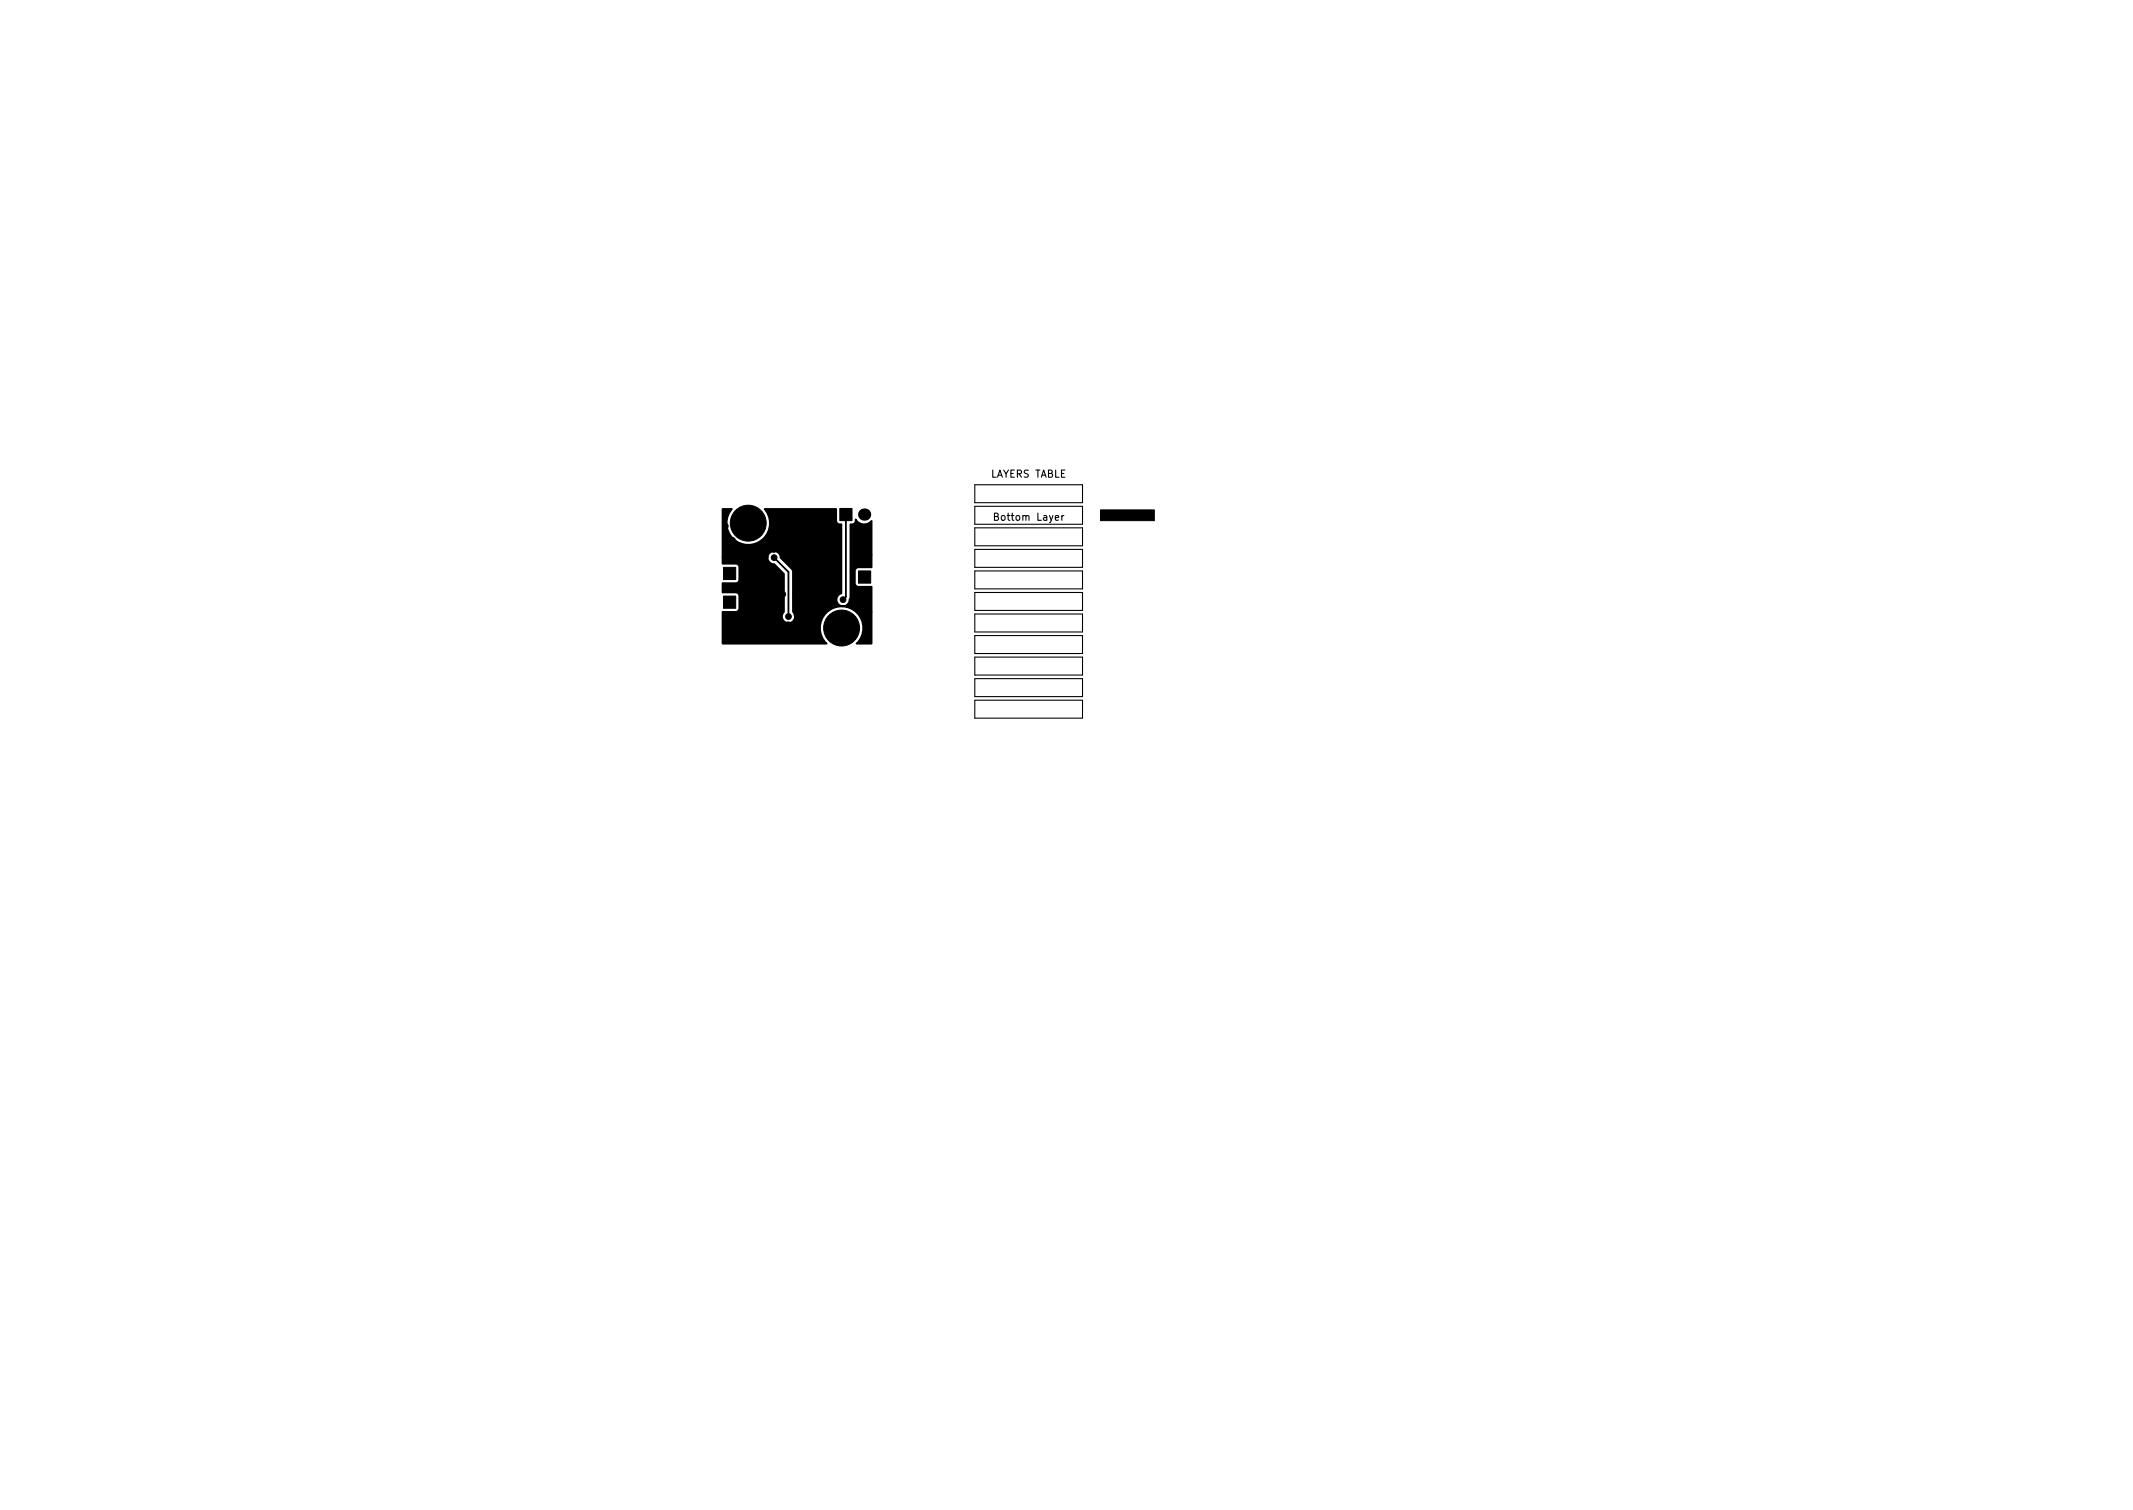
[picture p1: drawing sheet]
<svg xmlns="http://www.w3.org/2000/svg" width="297mm" height="210mm" viewBox="0 0 297 210" stroke-linecap="round" stroke-linejoin="round" font-family="sans-serif">
<defs><g id="words">
<g font-size="1.4">
<text x="137.9" y="66.5">LAYERS TABLE</text>
<text x="138.8" y="72.5">Bottom Layer</text>
</g>
</g></defs>
<g fill="#000" stroke="#000" stroke-width=".14">
<path d="M100.8 79h1.6v1.7h-1.6zM116.9 70.8h1.8v1.7h-1.8zM153.2 71h7.5v1.5h-7.5zM100.8 83h1.6v1.7h-1.6zM119.5 79.5h1.7v1.7h-1.7z"/>
<circle cx="101" cy="75.2" r=".4"/>
<circle cx="101" cy="73.2" r=".4"/>
<circle cx="101" cy="74.2" r=".4"/>
<circle cx="102" cy="75.2" r=".4"/>
<circle cx="102.3" cy="72.8" r=".4"/>
<circle cx="102.9" cy="74.2" r=".4"/>
<circle cx="102.9" cy="71.5" r=".4"/>
<circle cx="103.5" cy="76.2" r=".4"/>
<circle cx="104.2" cy="74.7" r=".4"/>
<circle cx="104.2" cy="72.8" r="2.5"/>
<circle cx="104.2" cy="71" r=".4"/>
<circle cx="105.5" cy="74.2" r=".4"/>
<circle cx="105.5" cy="71.5" r=".4"/>
<circle cx="106.1" cy="72.8" r=".4"/>
<circle cx="107.8" cy="76.5" r=".4"/>
<circle cx="107.8" cy="77.6" r=".4"/>
<circle cx="108.5" cy="75.5" r=".4"/>
<circle cx="111.5" cy="77.8" r=".4"/>
<circle cx="115" cy="75" r=".4"/>
<circle cx="115" cy="73.5" r=".4"/>
<circle cx="116.2" cy="75" r=".4"/>
<circle cx="116.2" cy="73.5" r=".4"/>
<circle cx="119" cy="77.2" r=".4"/>
<circle cx="119" cy="78.2" r=".4"/>
<circle cx="120" cy="77.2" r=".4"/>
<circle cx="120" cy="78.2" r=".4"/>
<circle cx="121" cy="77.2" r=".4"/>
<circle cx="104" cy="87.7" r=".4"/>
<circle cx="104" cy="85.7" r=".4"/>
<circle cx="104" cy="86.7" r=".4"/>
<circle cx="105" cy="87.2" r=".4"/>
<circle cx="105" cy="86.2" r=".4"/>
<circle cx="105" cy="83.7" r=".4"/>
<circle cx="105" cy="84.7" r=".4"/>
<circle cx="106" cy="85.2" r=".4"/>
<circle cx="106" cy="86.8" r=".4"/>
<circle cx="106" cy="82.7" r=".4"/>
<circle cx="106" cy="84" r=".4"/>
<circle cx="106.2" cy="87.8" r=".4"/>
<circle cx="106.8" cy="84.6" r=".4"/>
<circle cx="106.8" cy="86" r=".4"/>
<circle cx="107" cy="82.7" r=".4"/>
<circle cx="107.2" cy="87" r=".4"/>
<circle cx="108" cy="86.2" r=".4"/>
<circle cx="108" cy="82.7" r=".4"/>
<circle cx="109" cy="82.7" r=".4"/>
<circle cx="109.8" cy="87" r=".4"/>
<circle cx="109.8" cy="85.8" r=".4"/>
<circle cx="110.8" cy="82.8" r=".4"/>
<circle cx="111" cy="85.6" r=".4"/>
<circle cx="111" cy="86.6" r=".4"/>
<circle cx="111.6" cy="83.4" r=".4"/>
<circle cx="114" cy="82.8" r=".4"/>
<circle cx="115.1" cy="82.8" r=".4"/>
<circle cx="115.3" cy="87.4" r=".4"/>
<circle cx="115.9" cy="88.8" r=".4"/>
<circle cx="115.9" cy="86.1" r=".4"/>
<circle cx="116.1" cy="82.8" r=".4"/>
<circle cx="117.2" cy="87.4" r="2.5"/>
<circle cx="117.2" cy="85.6" r=".4"/>
<circle cx="117.2" cy="89.3" r=".4"/>
<circle cx="117.4" cy="83.5" r=".4"/>
<circle cx="118.5" cy="86.1" r=".4"/>
<circle cx="118.5" cy="88.8" r=".4"/>
<circle cx="119" cy="84.2" r=".4"/>
<circle cx="119.1" cy="87.4" r=".4"/>
<circle cx="120" cy="84.7" r=".4"/>
<circle cx="121" cy="85.2" r=".4"/>
</g>
<path d="M135.8 67.5h15v2.5h-15zM135.8 70.5h15v2.5h-15zM135.8 73.5h15v2.5h-15zM135.8 76.5h15v2.5h-15zM135.8 79.5h15v2.5h-15zM135.8 97.5h15v2.5h-15zM135.8 82.5h15v2.5h-15zM135.8 85.5h15v2.5h-15zM135.8 88.5h15v2.5h-15zM135.8 91.5h15v2.5h-15zM135.8 94.5h15v2.5h-15z" fill="none" stroke="#000" stroke-width=".15"/>
<g fill="#000">
<circle cx="101.6" cy="77.3" r=".85"/>
<circle cx="120.3" cy="71.6" r=".85"/>
<circle cx="101.6" cy="86.4" r=".85"/>
<circle cx="120.4" cy="82.9" r=".85"/>
</g>
<path d="M107.8 77.6l2 2v6.2M117.8 71.6v11.5l-.4 .4" fill="none" stroke="#000" stroke-width=".25"/>
<path d="M100.6 70.9h1.3a3 3 0 0 0 .2 4.1 3 3 0 0 0 4.2 0 3 3 0 0 0 .2-4.1h9.9v1.6a.56 .56 0 0 0 .8 .5v9.6a.92 .92 0 0 0-.7 1.1 .92 .92 0 0 0 1 .7 .92 .92 0 0 0 .8-.9l.1-.4v-10.1a.58 .58 0 0 0 .8-.7 1.36 1.36 0 0 0 2.2 .2v6.5h-1.9a.51 .51 0 0 0-.5 .5v1.7a.51 .51 0 0 0 .5 .5h1.9v7.9h-2.1a3 3 0 0 0 0-4.3 3 3 0 0 0-4.2 0 3 3 0 0 0 0 4.3h-14.5v-4.4h1.8a.51 .51 0 0 0 .6-.5v-1.7a.51 .51 0 0 0-.6-.5h-1.8v-1.3h1.8a.51 .51 0 0 0 .6-.5v-1.7a.51 .51 0 0 0-.6-.5h-1.8v-.9h6.3a.91 .91 0 0 0 .9 1l1.4 1.3v5.3a.91 .91 0 0 0 0 1.3 .91 .91 0 0 0 1.2 0 .91 .91 0 0 0 0-1.3v-5.7l-.2-.3-1.5-1.5a.91 .91 0 0 0-.9-1 .91 .91 0 0 0-.9 .9h-6.3z" fill="#000" stroke="#000" stroke-width=".25"/>
<use href="#words"/>
</svg>
